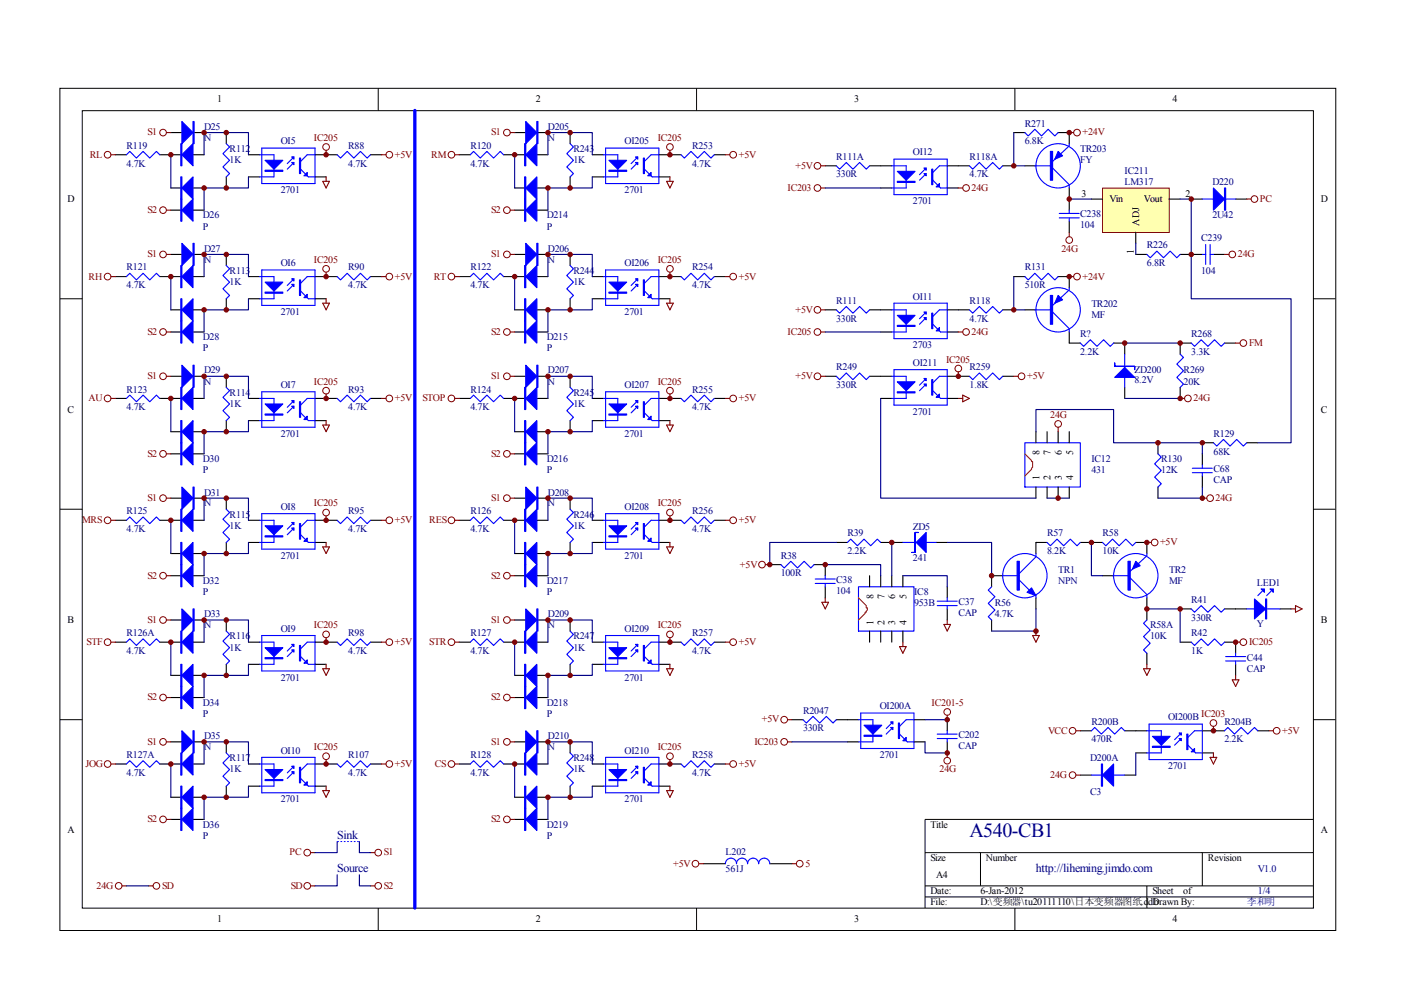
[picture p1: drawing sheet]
<svg xmlns="http://www.w3.org/2000/svg" width="297mm" height="210mm" viewBox="0 0 297 210" stroke-linecap="round" stroke-linejoin="round" font-family="sans-serif">
<defs><g id="words">
<text font-size="4.2" fill="#000080" x="205.6" y="177.4">A540-CB1</text>
<g font-size="2.5" fill="#000080">
<text x="71.5" y="177.8">Sink</text>
<text x="71.5" y="184.8">Source</text>
<text x="219.6" y="184.8">http://liheming.jimdo.com</text>
</g>
<g font-size="2.1">
<text x="46.1" y="21.7">1</text>
<text x="113.6" y="21.7">2</text>
<text x="181.1" y="21.7">3</text>
<text x="248.6" y="21.7">4</text>
<text x="229.3" y="41.7">3</text>
<text x="251.4" y="41.7">2</text>
<text x="14.3" y="42.8">D</text>
<text x="235.2" y="42.8">Vin</text>
<text x="241.6" y="47.9" transform="rotate(-90 241.6 47.9)">ADJ</text>
<text x="242.5" y="42.8">Vout</text>
<text x="280.1" y="42.8">D</text>
<text x="240.4" y="53.9" transform="rotate(-90 240.4 53.9)">1</text>
<text x="14.3" y="87.5">C</text>
<text x="280.1" y="87.5">C</text>
<text x="220.4" y="101.9" transform="rotate(-90 220.4 101.9)">1</text>
<text x="220.4" y="96.4" transform="rotate(-90 220.4 96.4)">8</text>
<text x="222.8" y="101.9" transform="rotate(-90 222.8 101.9)">2</text>
<text x="222.8" y="96.4" transform="rotate(-90 222.8 96.4)">7</text>
<text x="225.1" y="101.9" transform="rotate(-90 225.1 101.9)">3</text>
<text x="225.1" y="96.4" transform="rotate(-90 225.1 96.4)">6</text>
<text x="227.5" y="101.9" transform="rotate(-90 227.5 101.9)">4</text>
<text x="227.5" y="96.4" transform="rotate(-90 227.5 96.4)">5</text>
<text x="185.2" y="127" transform="rotate(-90 185.2 127)">8</text>
<text x="187.5" y="127" transform="rotate(-90 187.5 127)">7</text>
<text x="189.8" y="127" transform="rotate(-90 189.8 127)">6</text>
<text x="192.2" y="127" transform="rotate(-90 192.2 127)">5</text>
<text x="14.3" y="132.1">B</text>
<text x="185.2" y="132.4" transform="rotate(-90 185.2 132.4)">1</text>
<text x="187.5" y="132.4" transform="rotate(-90 187.5 132.4)">2</text>
<text x="189.8" y="132.4" transform="rotate(-90 189.8 132.4)">3</text>
<text x="192.2" y="132.4" transform="rotate(-90 192.2 132.4)">4</text>
<text x="280.1" y="132.1">B</text>
<text x="14.3" y="176.7">A</text>
<text x="197.3" y="175.5">Title</text>
<text x="280.1" y="176.7">A</text>
<text x="197.3" y="182.6">Size</text>
<text x="209" y="182.6">Number</text>
<text x="256.1" y="182.6">Revision</text>
<text x="197.3" y="189.6">Date:</text>
<text x="197.3" y="192">File:</text>
<text x="198.5" y="186.1">A4</text>
<text x="207.9" y="189.6">6-Jan-2012</text>
<text x="207.9" y="192">D:\变频器\tu20111110\日本变频器图纸.ddb</text>
<text x="244.3" y="189.6">Sheet</text>
<text x="244.3" y="192">Drawn By:</text>
<text x="250.9" y="189.6">of</text>
<text x="46.1" y="195.5">1</text>
<text x="113.6" y="195.5">2</text>
<text x="181.1" y="195.5">3</text>
<text x="248.6" y="195.5">4</text>
</g>
<g font-size="2.1" fill="#800000">
<text x="31.2" y="28.7">S1</text>
<text x="66.5" y="29.9">IC205</text>
<text x="104.1" y="28.7">S1</text>
<text x="139.4" y="29.9">IC205</text>
<text x="229.5" y="28.7">+24V</text>
<text x="19" y="33.5">RL</text>
<text x="83.7" y="33.5">+5V</text>
<text x="91.4" y="33.5">RM</text>
<text x="156.6" y="33.5">+5V</text>
<text x="168.7" y="35.7">+5V</text>
<text x="167" y="40.5">IC203</text>
<text x="206" y="40.5">24G</text>
<text x="31.2" y="45.1">S2</text>
<text x="104.1" y="45.1">S2</text>
<text x="267.1" y="42.8">PC</text>
<text x="225" y="53.4">24G</text>
<text x="18.8" y="59.3">RH</text>
<text x="31.2" y="54.5">S1</text>
<text x="66.5" y="55.7">IC205</text>
<text x="83.7" y="59.3">+5V</text>
<text x="91.9" y="59.3">RT</text>
<text x="104.1" y="54.5">S1</text>
<text x="139.4" y="55.7">IC205</text>
<text x="156.6" y="59.3">+5V</text>
<text x="229.5" y="59.3">+24V</text>
<text x="262.5" y="54.5">24G</text>
<text x="31.2" y="71">S2</text>
<text x="104.1" y="71">S2</text>
<text x="167" y="71">IC205</text>
<text x="168.7" y="66.3">+5V</text>
<text x="206" y="71">24G</text>
<text x="200.6" y="76.9">IC205</text>
<text x="264.8" y="73.3">FM</text>
<text x="31.2" y="80.4">S1</text>
<text x="66.5" y="81.5">IC205</text>
<text x="104.1" y="80.4">S1</text>
<text x="139.4" y="81.5">IC205</text>
<text x="168.7" y="80.4">+5V</text>
<text x="217.8" y="80.4">+5V</text>
<text x="18.8" y="85.1">AU</text>
<text x="83.7" y="85.1">+5V</text>
<text x="89.6" y="85.1">STOP</text>
<text x="156.6" y="85.1">+5V</text>
<text x="222.7" y="88.6">24G</text>
<text x="253.1" y="85.1">24G</text>
<text x="31.2" y="96.9">S2</text>
<text x="104.1" y="96.9">S2</text>
<text x="31.2" y="106.2">S1</text>
<text x="66.5" y="107.4">IC205</text>
<text x="104.1" y="106.2">S1</text>
<text x="139.4" y="107.4">IC205</text>
<text x="257.7" y="106.2">24G</text>
<text x="17.4" y="110.9">MRS</text>
<text x="83.7" y="110.9">+5V</text>
<text x="91" y="110.9">RES</text>
<text x="156.6" y="110.9">+5V</text>
<text x="246" y="115.6">+5V</text>
<text x="31.2" y="122.7">S2</text>
<text x="104.1" y="122.7">S2</text>
<text x="156.9" y="120.3">+5V</text>
<text x="18.4" y="136.8">STF</text>
<text x="31.2" y="132.1">S1</text>
<text x="66.5" y="133.2">IC205</text>
<text x="83.7" y="136.8">+5V</text>
<text x="91" y="136.8">STR</text>
<text x="104.1" y="132.1">S1</text>
<text x="139.4" y="133.2">IC205</text>
<text x="156.6" y="136.8">+5V</text>
<text x="264.8" y="136.8">IC205</text>
<text x="31.2" y="148.5">S2</text>
<text x="104.1" y="148.5">S2</text>
<text x="197.5" y="149.7">IC201-5</text>
<text x="161.5" y="153.2">+5V</text>
<text x="222.2" y="155.5">VCC</text>
<text x="254.7" y="152">IC203</text>
<text x="271.9" y="155.5">+5V</text>
<text x="31.2" y="157.9">S1</text>
<text x="66.5" y="159.1">IC205</text>
<text x="104.1" y="157.9">S1</text>
<text x="139.4" y="159.1">IC205</text>
<text x="159.9" y="157.9">IC203</text>
<text x="18.1" y="162.6">JOG</text>
<text x="83.7" y="162.6">+5V</text>
<text x="92.2" y="162.6">CS</text>
<text x="156.6" y="162.6">+5V</text>
<text x="199.2" y="163.8">24G</text>
<text x="222.7" y="164.9">24G</text>
<text x="31.2" y="174.3">S2</text>
<text x="104.1" y="174.3">S2</text>
<text x="61.4" y="181.4">PC</text>
<text x="81.4" y="181.4">S1</text>
<text x="142.7" y="183.7">+5V</text>
<text x="170.8" y="183.7">5</text>
<text x="20.5" y="188.4">24G</text>
<text x="34.4" y="188.4">SD</text>
<text x="61.6" y="188.4">SD</text>
<text x="81.4" y="188.4">S2</text>
</g>
<g font-size="2.1" fill="#000080">
<text x="43.3" y="27.5">D25</text>
<text x="43.3" y="29.9">N</text>
<text x="116.2" y="27.5">D205</text>
<text x="116.2" y="29.9">N</text>
<text x="217.3" y="26.9">R271</text>
<text x="26.8" y="31.5">R119</text>
<text x="26.8" y="35.3">4.7K</text>
<text x="48.7" y="32.3">R112</text>
<text x="48.7" y="34.6">1K</text>
<text x="59.5" y="30.6">OI5</text>
<text x="73.8" y="31.5">R88</text>
<text x="73.8" y="35.3">4.7K</text>
<text x="99.7" y="31.5">R120</text>
<text x="99.7" y="35.3">4.7K</text>
<text x="121.6" y="32.3">R243</text>
<text x="121.6" y="34.6">1K</text>
<text x="132.4" y="30.6">OI205</text>
<text x="146.7" y="31.5">R253</text>
<text x="146.7" y="35.3">4.7K</text>
<text x="177.3" y="33.9">R111A</text>
<text x="193.5" y="32.9">OI12</text>
<text x="205.6" y="33.9">R118A</text>
<text x="217.3" y="30.6">6.8K</text>
<text x="229" y="32.3">TR203</text>
<text x="229" y="34.6">FY</text>
<text x="59.5" y="40.9">2701</text>
<text x="132.4" y="40.9">2701</text>
<text x="177.3" y="37.6">330R</text>
<text x="205.6" y="37.6">4.7K</text>
<text x="238.4" y="36.9">IC211</text>
<text x="238.4" y="39.3">LM317</text>
<text x="257" y="39.3">D220</text>
<text x="43" y="46.3">D26</text>
<text x="115.9" y="46.3">D214</text>
<text x="193.5" y="43.3">2701</text>
<text x="229" y="46.1">C238</text>
<text x="257" y="46.3">2U42</text>
<text x="43" y="48.7">P</text>
<text x="43.3" y="53.4">D27</text>
<text x="115.9" y="48.7">P</text>
<text x="116.2" y="53.4">D206</text>
<text x="229" y="48.4">104</text>
<text x="243.2" y="52.7">R226</text>
<text x="254.7" y="51.1">C239</text>
<text x="26.8" y="57.3">R121</text>
<text x="43.3" y="55.7">N</text>
<text x="48.7" y="58.1">R113</text>
<text x="59.5" y="56.4">OI6</text>
<text x="73.8" y="57.3">R90</text>
<text x="99.7" y="57.3">R122</text>
<text x="116.2" y="55.7">N</text>
<text x="121.6" y="58.1">R244</text>
<text x="132.4" y="56.4">OI206</text>
<text x="146.7" y="57.3">R254</text>
<text x="217.3" y="57.3">R131</text>
<text x="243.2" y="56.4">6.8R</text>
<text x="254.7" y="58.1">104</text>
<text x="26.8" y="61.1">4.7K</text>
<text x="48.7" y="60.5">1K</text>
<text x="73.8" y="61.1">4.7K</text>
<text x="99.7" y="61.1">4.7K</text>
<text x="121.6" y="60.5">1K</text>
<text x="146.7" y="61.1">4.7K</text>
<text x="177.3" y="64.4">R111</text>
<text x="193.5" y="63.5">OI11</text>
<text x="205.6" y="64.4">R118</text>
<text x="217.3" y="61.1">510R</text>
<text x="231.4" y="65.1">TR202</text>
<text x="59.5" y="66.7">2701</text>
<text x="132.4" y="66.7">2701</text>
<text x="177.3" y="68.2">330R</text>
<text x="205.6" y="68.2">4.7K</text>
<text x="229" y="71.5">R?</text>
<text x="231.4" y="67.5">MF</text>
<text x="252.6" y="71.5">R268</text>
<text x="43" y="72.2">D28</text>
<text x="43" y="74.5">P</text>
<text x="115.9" y="72.2">D215</text>
<text x="115.9" y="74.5">P</text>
<text x="193.5" y="73.8">2703</text>
<text x="193.5" y="77.6">OI211</text>
<text x="229" y="75.2">2.2K</text>
<text x="252.6" y="75.2">3.3K</text>
<text x="26.8" y="83.2">R123</text>
<text x="43.3" y="79.2">D29</text>
<text x="43.3" y="81.5">N</text>
<text x="48.7" y="83.9">R114</text>
<text x="59.5" y="82.3">OI7</text>
<text x="73.8" y="83.2">R93</text>
<text x="99.7" y="83.2">R124</text>
<text x="116.2" y="79.2">D207</text>
<text x="116.2" y="81.5">N</text>
<text x="121.6" y="83.9">R245</text>
<text x="132.4" y="82.3">OI207</text>
<text x="146.7" y="83.2">R255</text>
<text x="177.3" y="78.5">R249</text>
<text x="177.3" y="82.3">330R</text>
<text x="205.6" y="78.5">R259</text>
<text x="205.6" y="82.3">1.8K</text>
<text x="240.5" y="79">ZD200</text>
<text x="240.5" y="81.3">8.2V</text>
<text x="251" y="79.2">R269</text>
<text x="251" y="81.5">20K</text>
<text x="26.8" y="87">4.7K</text>
<text x="48.7" y="86.3">1K</text>
<text x="73.8" y="87">4.7K</text>
<text x="99.7" y="87">4.7K</text>
<text x="121.6" y="86.3">1K</text>
<text x="146.7" y="87">4.7K</text>
<text x="193.5" y="87.9">2701</text>
<text x="59.5" y="92.6">2701</text>
<text x="132.4" y="92.6">2701</text>
<text x="257.3" y="92.6">R129</text>
<text x="43" y="98">D30</text>
<text x="43" y="100.3">P</text>
<text x="115.9" y="98">D216</text>
<text x="115.9" y="100.3">P</text>
<text x="231.4" y="98">IC12</text>
<text x="231.4" y="100.3">431</text>
<text x="246.2" y="98">R130</text>
<text x="246.2" y="100.3">12K</text>
<text x="257.3" y="96.4">68K</text>
<text x="257.3" y="100.1">C68</text>
<text x="43.3" y="105.1">D31</text>
<text x="43.3" y="107.4">N</text>
<text x="116.2" y="105.1">D208</text>
<text x="116.2" y="107.4">N</text>
<text x="257.3" y="102.5">CAP</text>
<text x="26.8" y="109.1">R125</text>
<text x="26.8" y="112.8">4.7K</text>
<text x="48.7" y="109.7">R115</text>
<text x="48.7" y="112.1">1K</text>
<text x="59.5" y="108.1">OI8</text>
<text x="73.8" y="109.1">R95</text>
<text x="73.8" y="112.8">4.7K</text>
<text x="99.7" y="109.1">R126</text>
<text x="99.7" y="112.8">4.7K</text>
<text x="121.6" y="109.7">R246</text>
<text x="121.6" y="112.1">1K</text>
<text x="132.4" y="108.1">OI208</text>
<text x="146.7" y="109.1">R256</text>
<text x="146.7" y="112.8">4.7K</text>
<text x="179.7" y="113.7">R39</text>
<text x="193.5" y="112.4">ZD5</text>
<text x="222" y="113.7">R57</text>
<text x="233.8" y="113.7">R58</text>
<text x="59.5" y="118.5">2701</text>
<text x="132.4" y="118.5">2701</text>
<text x="165.5" y="118.5">R38</text>
<text x="179.7" y="117.5">2.2K</text>
<text x="193.5" y="118.9">241</text>
<text x="222" y="117.5">8.2K</text>
<text x="233.8" y="117.5">10K</text>
<text x="43" y="123.9">D32</text>
<text x="115.9" y="123.9">D217</text>
<text x="165.5" y="122.2">100R</text>
<text x="177.3" y="123.6">C38</text>
<text x="177.3" y="125.9">104</text>
<text x="224.4" y="121.5">TR1</text>
<text x="224.4" y="123.9">NPN</text>
<text x="247.9" y="121.5">TR2</text>
<text x="247.9" y="123.9">MF</text>
<text x="266.4" y="124.3">LED1</text>
<text x="43" y="126.2">P</text>
<text x="43.3" y="130.9">D33</text>
<text x="115.9" y="126.2">P</text>
<text x="116.2" y="130.9">D209</text>
<text x="193.8" y="126.2">IC8</text>
<text x="193.8" y="128.5">953B</text>
<text x="203.2" y="128.3">C37</text>
<text x="203.2" y="130.7">CAP</text>
<text x="210.9" y="128.5">R56</text>
<text x="210.9" y="130.9">4.7K</text>
<text x="252.6" y="127.9">R41</text>
<text x="252.6" y="131.6">330R</text>
<text x="26.8" y="134.9">R126A</text>
<text x="43.3" y="133.2">N</text>
<text x="48.7" y="135.6">R116</text>
<text x="48.7" y="137.9">1K</text>
<text x="59.5" y="134">OI9</text>
<text x="73.8" y="134.9">R98</text>
<text x="99.7" y="134.9">R127</text>
<text x="116.2" y="133.2">N</text>
<text x="121.6" y="135.6">R247</text>
<text x="121.6" y="137.9">1K</text>
<text x="132.4" y="134">OI209</text>
<text x="146.7" y="134.9">R257</text>
<text x="243.8" y="133.2">R58A</text>
<text x="243.8" y="135.6">10K</text>
<text x="252.6" y="134.9">R42</text>
<text x="266.4" y="133">Y</text>
<text x="26.8" y="138.6">4.7K</text>
<text x="73.8" y="138.6">4.7K</text>
<text x="99.7" y="138.6">4.7K</text>
<text x="146.7" y="138.6">4.7K</text>
<text x="252.6" y="138.6">1K</text>
<text x="264.3" y="140.1">C44</text>
<text x="264.3" y="142.4">CAP</text>
<text x="43" y="149.7">D34</text>
<text x="59.5" y="144.3">2701</text>
<text x="115.9" y="149.7">D218</text>
<text x="132.4" y="144.3">2701</text>
<text x="43" y="152">P</text>
<text x="115.9" y="152">P</text>
<text x="170.3" y="151.3">R2047</text>
<text x="170.3" y="155">330R</text>
<text x="186.5" y="150.4">OI200A</text>
<text x="231.4" y="153.7">R200B</text>
<text x="247.6" y="152.8">OI200B</text>
<text x="259.6" y="153.7">R204B</text>
<text x="26.8" y="160.7">R127A</text>
<text x="43.3" y="156.7">D35</text>
<text x="43.3" y="159.1">N</text>
<text x="48.7" y="161.4">R117</text>
<text x="59.5" y="159.8">OI10</text>
<text x="73.8" y="160.7">R107</text>
<text x="99.7" y="160.7">R128</text>
<text x="116.2" y="156.7">D210</text>
<text x="116.2" y="159.1">N</text>
<text x="121.6" y="161.4">R248</text>
<text x="132.4" y="159.8">OI210</text>
<text x="146.7" y="160.7">R258</text>
<text x="186.5" y="160.7">2701</text>
<text x="203.2" y="156.5">C202</text>
<text x="203.2" y="158.8">CAP</text>
<text x="231.1" y="161.4">D200A</text>
<text x="231.4" y="157.4">470R</text>
<text x="259.6" y="157.4">2.2K</text>
<text x="26.8" y="164.4">4.7K</text>
<text x="48.7" y="163.8">1K</text>
<text x="73.8" y="164.4">4.7K</text>
<text x="99.7" y="164.4">4.7K</text>
<text x="121.6" y="163.8">1K</text>
<text x="146.7" y="164.4">4.7K</text>
<text x="247.6" y="163.1">2701</text>
<text x="59.5" y="170.1">2701</text>
<text x="132.4" y="170.1">2701</text>
<text x="231.1" y="168.5">C3</text>
<text x="43" y="175.5">D36</text>
<text x="43" y="177.9">P</text>
<text x="115.9" y="175.5">D219</text>
<text x="115.9" y="177.9">P</text>
<text x="153.8" y="181.4">L202</text>
<text x="153.8" y="184.9">561J</text>
<text x="266.7" y="184.9">V1.0</text>
<text x="264.3" y="192">李和明</text>
<text x="266.7" y="189.6">1/4</text>
</g>
</g></defs>
<g fill="none" stroke="#000" stroke-width=".21">
<path d="M12.7 18.7h270.5v178.6h-270.5zM80.2 18.7v4.7M147.7 18.7v4.7M215.2 18.7v4.7M17.4 23.5h261.1v169h-261.1zM12.7 63.3h4.7M278.4 63.3h4.7M12.7 108h4.7M278.4 108h4.7M12.7 152.6h4.7M278.4 152.6h4.7M278.4 173.7h-82.3v18.8"/>
<path d="M80.2 192.5v4.7M147.7 192.5v4.7M196.1 180.8h82.3M196.1 187.8h82.3M196.1 190.2h82.3M207.9 180.8v7M215.2 192.5v4.7M243.2 187.8v4.7M254.9 180.8v7"/>
</g>
<g fill="none" stroke="#000" stroke-width=".23">
<path d="M24.5 32.8h2.3M33.9 32.8h4.7M36.2 28.1h2.4M36.2 39.9h2.4M40.9 32.8h2.4M40.9 28.1h2.4M40.9 39.9h2.4M48 28.1v2.4M48 37.5v2.4M52.7 32.8h2.3M52.7 37.5h2.3M66.8 32.8h4.7"/>
<path d="M66.8 37.5h2.3M78.5 32.8h2.4M97.4 32.8h2.3M106.8 32.8h4.7M109.1 28.1h2.4M109.1 39.9h2.4M113.8 32.8h2.4M113.8 28.1h2.4M113.8 39.9h2.4M120.9 28.1v2.4M120.9 37.5v2.4M125.6 32.8h2.3"/>
<path d="M125.6 37.5h2.3M139.7 32.8h4.7M139.7 37.5h2.3M151.4 32.8h2.4M186.7 39.9h2.4M186.7 35.2h2.4M200.8 39.9h2.4M200.8 35.2h2.4M217.3 35.2h2.3M226.7 28.1v2.4M226.7 39.9v2.3M24.5 58.6h2.3"/>
<path d="M33.9 58.6h4.7M36.2 44.6h2.4M36.2 53.9h2.4M40.9 44.6h2.4M40.9 58.6h2.4M40.9 53.9h2.4M48 53.9v2.4M52.7 58.6h2.3M66.8 58.6h4.7M78.5 58.6h2.4M97.4 58.6h2.3M106.8 58.6h4.7"/>
<path d="M109.1 44.6h2.4M109.1 53.9h2.4M113.8 44.6h2.4M113.8 58.6h2.4M113.8 53.9h2.4M120.9 53.9v2.4M125.6 58.6h2.3M139.7 58.6h4.7M151.4 58.6h2.4M36.2 70.4h2.4M36.2 65.7h2.4M36.2 79.8h2.4"/>
<path d="M40.9 70.4h2.4M40.9 65.7h2.4M40.9 79.8h2.4M48 63.3v2.4M48 79.8v2.3M52.7 63.3h2.3M66.8 63.3h2.3M109.1 70.4h2.4M109.1 65.7h2.4M109.1 79.8h2.4M113.8 70.4h2.4M113.8 65.7h2.4"/>
<path d="M113.8 79.8h2.4M120.9 63.3v2.4M120.9 79.8v2.3M125.6 63.3h2.3M139.7 63.3h2.3M186.7 70.4h2.4M186.7 65.7h2.4M186.7 79.8h2.4M200.8 70.4h2.4M200.8 65.7h2.4M200.8 79.8h2.4M24.5 84.5h2.3"/>
<path d="M33.9 84.5h4.7M36.2 96.2h2.4M36.2 91.5h2.4M40.9 84.5h2.4M40.9 96.2h2.4M40.9 91.5h2.4M48 89.2v2.3M52.7 84.5h2.3M52.7 89.2h2.3M66.8 84.5h4.7M66.8 89.2h2.3M78.5 84.5h2.4"/>
<path d="M97.4 84.5h2.3M106.8 84.5h4.7M109.1 96.2h2.4M109.1 91.5h2.4M113.8 84.5h2.4M113.8 96.2h2.4M113.8 91.5h2.4M120.9 89.2v2.3M125.6 84.5h2.3M125.6 89.2h2.3M139.7 84.5h4.7M139.7 89.2h2.3"/>
<path d="M151.4 84.5h2.4M186.7 84.5h2.4M200.8 84.5h2.4M24.5 110.3h2.3M33.9 110.3h4.7M36.2 105.6h2.4M36.2 117.4h2.4M40.9 110.3h2.4M40.9 105.6h2.4M40.9 117.4h2.4M48 105.6v2.4M48 115v2.4"/>
<path d="M52.7 110.3h2.3M52.7 115h2.3M66.8 110.3h4.7M66.8 115h2.3M78.5 110.3h2.4M97.4 110.3h2.3M106.8 110.3h4.7M109.1 105.6h2.4M109.1 117.4h2.4M113.8 110.3h2.4M113.8 105.6h2.4M113.8 117.4h2.4"/>
<path d="M120.9 105.6v2.4M120.9 115v2.4M125.6 110.3h2.3M125.6 115h2.3M139.7 110.3h4.7M139.7 115h2.3M151.4 110.3h2.4M24.5 136.2h2.3M33.9 136.2h4.7M36.2 122.1h2.4M36.2 131.5h2.4M40.9 122.1h2.4"/>
<path d="M40.9 136.2h2.4M40.9 131.5h2.4M48 131.5v2.3M52.7 136.2h2.3M66.8 136.2h4.7M78.5 136.2h2.4M97.4 136.2h2.3M106.8 136.2h4.7M109.1 122.1h2.4M109.1 131.5h2.4M113.8 122.1h2.4M113.8 136.2h2.4"/>
<path d="M113.8 131.5h2.4M120.9 131.5v2.3M125.6 136.2h2.3M139.7 136.2h4.7M151.4 136.2h2.4M36.2 147.9h2.4M36.2 143.2h2.4M36.2 157.3h2.4M40.9 147.9h2.4M40.9 143.2h2.4M40.9 157.3h2.4M48 140.9v2.3"/>
<path d="M48 157.3v2.3M52.7 140.9h2.3M66.8 140.9h2.3M109.1 147.9h2.4M109.1 143.2h2.4M109.1 157.3h2.4M113.8 147.9h2.4M113.8 143.2h2.4M113.8 157.3h2.4M120.9 140.9v2.3M120.9 157.3v2.3M125.6 140.9h2.3"/>
<path d="M139.7 140.9h2.3M24.5 162h2.3M33.9 162h4.7M36.2 173.7h2.4M36.2 169h2.4M40.9 162h2.4M40.9 173.7h2.4M40.9 169h2.4M48 166.7v2.3M52.7 162h2.3M52.7 166.7h2.3M66.8 162h4.7"/>
<path d="M66.8 166.7h2.3M78.5 162h2.4M97.4 162h2.3M106.8 162h4.7M109.1 173.7h2.4M109.1 169h2.4M113.8 162h2.4M113.8 173.7h2.4M113.8 169h2.4M120.9 166.7v2.3M125.6 162h2.3M125.6 166.7h2.3"/>
<path d="M139.7 162h4.7M139.7 166.7h2.3M151.4 162h2.4"/>
</g>
<g fill="none" stroke="#00f" stroke-width=".23">
<path d="M26.8 32.8l.7-.7 1.4 1.4 1.4-1.4 1.4 1.4 1.5-1.4 .7 .7M48 30.5l.7 .7-1.4 1.4 1.4 1.4-1.4 1.4 1.4 1.4-.7 .7M55 32.8h3.1v4.7h-3.1M55.5 31.4h11.3v7.5h-11.3zM62.3 34.5l-1.4 1.4M62.3 33.3l-1.4 1.4M63.7 35.9l1.7 1.6h1.4M66.8 32.8h-1.7l-1.4 1.4M71.5 32.8l.7 .7 1.4-1.4 1.4 1.4 1.4-1.4 1.4 1.4 .7-.7M99.7 32.8l.7-.7 1.4 1.4 1.4-1.4 1.4 1.4 1.5-1.4 .7 .7M120.9 30.5l.7 .7-1.4 1.4 1.4 1.4-1.4 1.4 1.4 1.4-.7 .7M127.9 32.8h3.1v4.7h-3.1"/>
<path d="M128.4 31.4h11.3v7.5h-11.3zM135.2 34.5l-1.4 1.4M135.2 33.3l-1.4 1.4M136.6 35.9l1.7 1.6h1.4M139.7 32.8h-1.7l-1.4 1.4M144.4 32.8l.7 .7 1.4-1.4 1.4 1.4 1.4-1.4 1.4 1.4 .7-.7M189.1 35.2h3v4.7h-3M189.5 33.7h11.3v7.6h-11.3zM196.4 36.8l-1.4 1.4M196.4 35.6l-1.4 1.4M197.8 38.2l1.6 1.7h1.4M200.8 35.2h-1.6l-1.4 1.4"/>
<path d="M219.4 35.2h3.3M223.2 35.6l3.5 3.6v.7M226.7 30.5v.4l-3.5 3.3M26.8 58.6l.7-.7 1.4 1.4 1.4-1.4 1.4 1.4 1.5-1.4 .7 .7M48 56.3l.7 .7-1.4 1.4 1.4 1.4-1.4 1.4 1.4 1.4-.7 .7M55 58.6h3.1v4.7h-3.1M55.5 57.2h11.3v7.6h-11.3zM62.3 59.1l-1.4 1.4M66.8 58.6h-1.7l-1.4 1.5M71.5 58.6l.7 .7 1.4-1.4 1.4 1.4 1.4-1.4 1.4 1.4 .7-.7M99.7 58.6l.7-.7 1.4 1.4 1.4-1.4 1.4 1.4 1.5-1.4 .7 .7M120.9 56.3l.7 .7-1.4 1.4 1.4 1.4-1.4 1.4 1.4 1.4-.7 .7"/>
<path d="M127.9 58.6h3.1v4.7h-3.1M128.4 57.2h11.3v7.6h-11.3zM135.2 59.1l-1.4 1.4M139.7 58.6h-1.7l-1.4 1.5M144.4 58.6l.7 .7 1.4-1.4 1.4 1.4 1.4-1.4 1.4 1.4 .7-.7M62.3 60.3l-1.4 1.4M63.7 61.7l1.7 1.6h1.4M135.2 60.3l-1.4 1.4M136.6 61.7l1.7 1.6h1.4M189.1 79.8h3v4.7h-3M189.1 65.7h3v4.7h-3M189.5 64.3h11.3v7.5h-11.3z"/>
<path d="M189.5 78.4h11.3v7.5h-11.3zM196.4 67.3l-1.4 1.4M196.4 66.2l-1.4 1.4M197.8 68.7l1.6 1.7h1.4M200.8 65.7h-1.6l-1.4 1.4M200.8 79.8h-1.6l-1.4 1.4M26.8 84.5l.7-.7 1.4 1.4 1.4-1.4 1.4 1.4 1.5-1.4 .7 .7M48 82.1l.7 .7-1.4 1.4 1.4 1.5-1.4 1.4 1.4 1.4-.7 .7M55 84.5h3.1v4.7h-3.1M55.5 83.1h11.3v7.5h-11.3zM62.3 86.1l-1.4 1.4M62.3 85l-1.4 1.4"/>
<path d="M63.7 87.5l1.7 1.7h1.4M66.8 84.5h-1.7l-1.4 1.4M71.5 84.5l.7 .7 1.4-1.4 1.4 1.4 1.4-1.4 1.4 1.4 .7-.7M99.7 84.5l.7-.7 1.4 1.4 1.4-1.4 1.4 1.4 1.5-1.4 .7 .7M120.9 82.1l.7 .7-1.4 1.4 1.4 1.5-1.4 1.4 1.4 1.4-.7 .7M127.9 84.5h3.1v4.7h-3.1M128.4 83.1h11.3v7.5h-11.3zM135.2 86.1l-1.4 1.4M135.2 85l-1.4 1.4M136.6 87.5l1.7 1.7h1.4M139.7 84.5h-1.7l-1.4 1.4M144.4 84.5l.7 .7 1.4-1.4 1.4 1.4 1.4-1.4 1.4 1.4 .7-.7"/>
<path d="M196.4 81.4l-1.4 1.4M196.4 80.3l-1.4 1.4M197.8 82.8l1.6 1.7h1.4M26.8 110.3l.7-.7 1.4 1.4 1.4-1.4 1.4 1.4 1.5-1.4 .7 .7M48 108l.7 .7-1.4 1.4 1.4 1.4-1.4 1.4 1.4 1.4-.7 .7M55 110.3h3.1v4.7h-3.1M55.5 108.9h11.3v7.5h-11.3zM62.3 112l-1.4 1.4M62.3 110.8l-1.4 1.4M63.7 113.4l1.7 1.6h1.4M66.8 110.3h-1.7l-1.4 1.4M71.5 110.3l.7 .7 1.4-1.4 1.4 1.4 1.4-1.4 1.4 1.4 .7-.7"/>
<path d="M99.7 110.3l.7-.7 1.4 1.4 1.4-1.4 1.4 1.4 1.5-1.4 .7 .7M120.9 108l.7 .7-1.4 1.4 1.4 1.4-1.4 1.4 1.4 1.4-.7 .7M127.9 110.3h3.1v4.7h-3.1M128.4 108.9h11.3v7.5h-11.3zM135.2 112l-1.4 1.4M135.2 110.8l-1.4 1.4M136.6 113.4l1.7 1.6h1.4M139.7 110.3h-1.7l-1.4 1.4M144.4 110.3l.7 .7 1.4-1.4 1.4 1.4 1.4-1.4 1.4 1.4 .7-.7M26.8 136.2l.7-.8 1.4 1.5 1.4-1.5 1.4 1.5 1.5-1.5 .7 .8M48 133.8l.7 .7-1.4 1.4 1.4 1.4-1.4 1.4 1.4 1.4-.7 .8M55 136.2h3.1v4.7h-3.1"/>
<path d="M55.5 134.7h11.3v7.6h-11.3zM62.3 137.8l-1.4 1.4M62.3 136.6l-1.4 1.4M63.7 139.2l1.7 1.7h1.4M66.8 136.2h-1.7l-1.4 1.4M71.5 136.2l.7 .7 1.4-1.5 1.4 1.5 1.4-1.5 1.4 1.5 .7-.7M99.7 136.2l.7-.8 1.4 1.5 1.4-1.5 1.4 1.5 1.5-1.5 .7 .8M120.9 133.8l.7 .7-1.4 1.4 1.4 1.4-1.4 1.4 1.4 1.4-.7 .8M127.9 136.2h3.1v4.7h-3.1M128.4 134.7h11.3v7.6h-11.3zM135.2 137.8l-1.4 1.4M135.2 136.6l-1.4 1.4"/>
<path d="M136.6 139.2l1.7 1.7h1.4M139.7 136.2h-1.7l-1.4 1.4M144.4 136.2l.7 .7 1.4-1.5 1.4 1.5 1.4-1.5 1.4 1.5 .7-.7M48 159.6l.7 .7-1.4 1.5 1.4 1.4-1.4 1.4 1.4 1.4-.7 .7M120.9 159.6l.7 .7-1.4 1.5 1.4 1.4-1.4 1.4 1.4 1.4-.7 .7M26.8 162l.7-.7 1.4 1.4 1.4-1.4 1.4 1.4 1.5-1.4 .7 .7M55 162h3.1v4.7h-3.1M55.5 160.6h11.3v7.5h-11.3zM62.3 163.6l-1.4 1.4M62.3 162.5l-1.4 1.4M63.7 165l1.7 1.7h1.4M66.8 162h-1.7l-1.4 1.4"/>
<path d="M71.5 162l.7 .7 1.4-1.4 1.4 1.4 1.4-1.4 1.4 1.4 .7-.7M99.7 162l.7-.7 1.4 1.4 1.4-1.4 1.4 1.4 1.5-1.4 .7 .7M127.9 162h3.1v4.7h-3.1M128.4 160.6h11.3v7.5h-11.3zM135.2 163.6l-1.4 1.4M135.2 162.5l-1.4 1.4M136.6 165l1.7 1.7h1.4M139.7 162h-1.7l-1.4 1.4M144.4 162l.7 .7 1.4-1.4 1.4 1.4 1.4-1.4 1.4 1.4 .7-.7"/>
<circle cx="224.3" cy="35.2" r="4.7"/>
</g>
<g fill="#00f" stroke="#00f" stroke-width=".23">
<path d="M56.2 34h3.8l-1.9 1.9z"/>
<path d="M61.8 33.3h.5v.4z"/>
<path d="M61.8 34.5h.5v.4z"/>
<path d="M65.1 36.6v.7h-.7z"/>
<path d="M38.6 25.8l2.3 2.3-2.3 2.4z"/>
<path d="M38.6 44.6l2.3-2.4v4.7z"/>
<path d="M38.6 39.9l2.3-2.4v4.7z"/>
<path d="M38.6 32.8l2.3-2.3v4.7z"/>
<path d="M56.2 59.8h3.8l-1.9 1.9z"/>
<path d="M61.8 59.1h.5v.5z"/>
<path d="M61.8 60.3h.5v.5z"/>
<path d="M65.1 62.4v.7h-.7z"/>
<path d="M38.6 51.6l2.3 2.3-2.3 2.4z"/>
<path d="M38.6 70.4l2.3-2.4v4.7z"/>
<path d="M38.6 65.7l2.3-2.4v4.7z"/>
<path d="M38.6 58.6l2.3-2.3v4.7z"/>
<path d="M56.2 85.7h3.8l-1.9 1.8z"/>
<path d="M61.8 85h.5v.4z"/>
<path d="M61.8 86.1h.5v.5z"/>
<path d="M65.1 88.2v.7h-.7z"/>
<path d="M38.6 77.4l2.3 2.4-2.3 2.3z"/>
<path d="M38.6 96.2l2.3-2.3v4.7z"/>
<path d="M38.6 91.5l2.3-2.3v4.7z"/>
<path d="M38.6 84.5l2.3-2.4v4.7z"/>
<path d="M56.2 111.5h3.8l-1.9 1.9z"/>
<path d="M61.8 110.8h.5v.5z"/>
<path d="M61.8 112h.5v.4z"/>
<path d="M65.1 114.1v.7h-.7z"/>
<path d="M38.6 103.3l2.3 2.3-2.3 2.4z"/>
<path d="M38.6 122.1l2.3-2.4v4.7z"/>
<path d="M38.6 117.4l2.3-2.4v4.7z"/>
<path d="M38.6 110.3l2.3-2.3v4.7z"/>
<path d="M56.2 137.3h3.8l-1.9 1.9z"/>
<path d="M61.8 136.6h.5v.5z"/>
<path d="M61.8 137.8h.5v.5z"/>
<path d="M65.1 139.9v.7h-.7z"/>
<path d="M38.6 129.1l2.3 2.4-2.3 2.3z"/>
<path d="M38.6 147.9l2.3-2.4v4.7z"/>
<path d="M38.6 143.2l2.3-2.3v4.6z"/>
<path d="M38.6 136.2l2.3-2.4v4.7z"/>
<path d="M56.2 163.2h3.8l-1.9 1.8z"/>
<path d="M61.8 162.5h.5v.4z"/>
<path d="M61.8 163.6h.5v.5z"/>
<path d="M65.1 165.7v.8h-.7z"/>
<path d="M38.6 154.9l2.3 2.4-2.3 2.3z"/>
<path d="M38.6 173.7l2.3-2.3v4.7z"/>
<path d="M38.6 169l2.3-2.3v4.7z"/>
<path d="M38.6 162l2.3-2.4v4.7z"/>
<path d="M129.1 34h3.8l-1.9 1.9z"/>
<path d="M134.7 33.3h.5v.4z"/>
<path d="M134.7 34.5h.5v.4z"/>
<path d="M137.3 37.3l.7-.7v.7z"/>
<path d="M111.5 25.8l2.3 2.3-2.3 2.4z"/>
<path d="M111.5 44.6l2.3-2.4v4.7z"/>
<path d="M111.5 39.9l2.3-2.4v4.7z"/>
<path d="M113.8 30.5v4.7l-2.3-2.4z"/>
<path d="M129.1 59.8h3.8l-1.9 1.9z"/>
<path d="M134.7 59.1h.5v.5z"/>
<path d="M134.7 60.3h.5v.5z"/>
<path d="M137.3 63.1l.7-.7v.7z"/>
<path d="M111.5 51.6l2.3 2.3-2.3 2.4z"/>
<path d="M113.8 68v4.7l-2.3-2.3z"/>
<path d="M111.5 65.7l2.3-2.4v4.7z"/>
<path d="M111.5 58.6l2.3-2.3v4.7z"/>
<path d="M129.1 85.7h3.8l-1.9 1.8z"/>
<path d="M134.7 85h.5v.4z"/>
<path d="M134.7 86.1h.5v.5z"/>
<path d="M138 88.2v.7h-.7z"/>
<path d="M111.5 77.4l2.3 2.4-2.3 2.3z"/>
<path d="M111.5 96.2l2.3-2.3v4.7z"/>
<path d="M111.5 91.5l2.3-2.3v4.7z"/>
<path d="M111.5 84.5l2.3-2.4v4.7z"/>
<path d="M129.1 111.5h3.8l-1.9 1.9z"/>
<path d="M134.7 110.8h.5v.5z"/>
<path d="M134.7 112h.5v.4z"/>
<path d="M137.3 114.8l.7-.7v.7z"/>
<path d="M111.5 103.3l2.3 2.3-2.3 2.4z"/>
<path d="M111.5 122.1l2.3-2.4v4.7z"/>
<path d="M111.5 117.4l2.3-2.4v4.7z"/>
<path d="M111.5 110.3l2.3-2.3v4.7z"/>
<path d="M129.1 137.3h3.8l-1.9 1.9z"/>
<path d="M134.7 136.6h.5v.5z"/>
<path d="M134.7 137.8h.5v.5z"/>
<path d="M137.3 140.6l.7-.7v.7z"/>
<path d="M111.5 129.1l2.3 2.4-2.3 2.3z"/>
<path d="M111.5 147.9l2.3-2.4v4.7z"/>
<path d="M111.5 143.2l2.3-2.3v4.6z"/>
<path d="M111.5 136.2l2.3-2.4v4.7z"/>
<path d="M129.1 163.2h3.8l-1.9 1.8z"/>
<path d="M134.7 162.5h.5v.4z"/>
<path d="M134.7 163.6h.5v.5z"/>
<path d="M138 165.7v.8h-.7z"/>
<path d="M111.5 154.9l2.3 2.4-2.3 2.3z"/>
<path d="M111.5 173.7l2.3-2.3v4.7z"/>
<path d="M111.5 169l2.3-2.3v4.7z"/>
<path d="M113.8 159.6v4.7l-2.3-2.3z"/>
<path d="M190.2 36.3h3.8l-1.9 1.9z"/>
<path d="M195.9 35.6h.5v.5z"/>
<path d="M195.9 36.8h.5v.5z"/>
<path d="M199.2 38.9v.7h-.7z"/>
<path d="M190.2 66.9h3.8l-1.9 1.8z"/>
<path d="M195.9 66.2h.5v.4z"/>
<path d="M195.9 67.3h.5v.5z"/>
<path d="M199.2 69.5v.7h-.7z"/>
<path d="M190.2 81h3.8l-1.9 1.8z"/>
<path d="M195.9 80.3h.5v.4z"/>
<path d="M195.9 81.4h.5v.5z"/>
<path d="M198.5 84.2l.7-.7v.7z"/>
<path d="M224.3 32.1l1 .9-1.7 .7z"/>
<path d="M56.2 36.1h3.8v.2h-3.8z" fill-rule="evenodd"/>
<path d="M63.5 33.5h.2v3.3h-.2z" fill-rule="evenodd"/>
<path d="M40.9 25.8h.3v4.7h-.3z" fill-rule="evenodd"/>
<path d="M38.3 42.2h.3v4.7h-.3z" fill-rule="evenodd"/>
<path d="M38.3 37.5h.3v4.7h-.3z" fill-rule="evenodd"/>
<path d="M38.3 30.5h.3v4.7h-.3z" fill-rule="evenodd"/>
<path d="M56.2 61.9h3.8v.3h-3.8z" fill-rule="evenodd"/>
<path d="M63.5 59.3h.2v3.3h-.2z" fill-rule="evenodd"/>
<path d="M40.9 51.6h.3v4.7h-.3z" fill-rule="evenodd"/>
<path d="M38.3 68h.3v4.7h-.3z" fill-rule="evenodd"/>
<path d="M38.3 63.3h.3v4.7h-.3z" fill-rule="evenodd"/>
<path d="M38.3 56.3h.3v4.7h-.3z" fill-rule="evenodd"/>
<path d="M56.2 87.8h3.8v.2h-3.8z" fill-rule="evenodd"/>
<path d="M63.5 85.2h.2v3.3h-.2z" fill-rule="evenodd"/>
<path d="M40.9 77.4h.3v4.7h-.3z" fill-rule="evenodd"/>
<path d="M38.3 93.9h.3v4.7h-.3z" fill-rule="evenodd"/>
<path d="M38.3 89.2h.3v4.7h-.3z" fill-rule="evenodd"/>
<path d="M38.3 82.1h.3v4.7h-.3z" fill-rule="evenodd"/>
<path d="M56.2 113.6h3.8v.2h-3.8z" fill-rule="evenodd"/>
<path d="M63.5 111h.2v3.3h-.2z" fill-rule="evenodd"/>
<path d="M40.9 103.3h.3v4.7h-.3z" fill-rule="evenodd"/>
<path d="M38.3 119.7h.3v4.7h-.3z" fill-rule="evenodd"/>
<path d="M38.3 115h.3v4.7h-.3z" fill-rule="evenodd"/>
<path d="M38.3 108h.3v4.7h-.3z" fill-rule="evenodd"/>
<path d="M56.2 139.4h3.8v.3h-3.8z" fill-rule="evenodd"/>
<path d="M63.5 136.9h.2v3.2h-.2z" fill-rule="evenodd"/>
<path d="M40.9 129.1h.3v4.7h-.3z" fill-rule="evenodd"/>
<path d="M38.3 145.5h.3v4.7h-.3z" fill-rule="evenodd"/>
<path d="M38.3 140.9h.3v4.6h-.3z" fill-rule="evenodd"/>
<path d="M38.3 133.8h.3v4.7h-.3z" fill-rule="evenodd"/>
<path d="M56.2 165.3h3.8v.2h-3.8z" fill-rule="evenodd"/>
<path d="M63.5 162.7h.2v3.3h-.2z" fill-rule="evenodd"/>
<path d="M40.9 154.9h.3v4.7h-.3z" fill-rule="evenodd"/>
<path d="M38.3 171.4h.3v4.7h-.3z" fill-rule="evenodd"/>
<path d="M38.3 166.7h.3v4.7h-.3z" fill-rule="evenodd"/>
<path d="M38.3 159.6h.3v4.7h-.3z" fill-rule="evenodd"/>
<path d="M129.1 36.1h3.8v.2h-3.8z" fill-rule="evenodd"/>
<path d="M136.4 33.5h.2v3.3h-.2z" fill-rule="evenodd"/>
<path d="M113.8 25.8h.3v4.7h-.3z" fill-rule="evenodd"/>
<path d="M111.2 42.2h.3v4.7h-.3z" fill-rule="evenodd"/>
<path d="M111.2 37.5h.3v4.7h-.3z" fill-rule="evenodd"/>
<path d="M111.2 30.5h.3v4.7h-.3z" fill-rule="evenodd"/>
<path d="M129.1 61.9h3.8v.3h-3.8z" fill-rule="evenodd"/>
<path d="M136.4 59.3h.2v3.3h-.2z" fill-rule="evenodd"/>
<path d="M113.8 51.6h.3v4.7h-.3z" fill-rule="evenodd"/>
<path d="M111.2 68h.3v4.7h-.3z" fill-rule="evenodd"/>
<path d="M111.2 63.3h.3v4.7h-.3z" fill-rule="evenodd"/>
<path d="M111.2 56.3h.3v4.7h-.3z" fill-rule="evenodd"/>
<path d="M129.1 87.8h3.8v.2h-3.8z" fill-rule="evenodd"/>
<path d="M136.4 85.2h.2v3.3h-.2z" fill-rule="evenodd"/>
<path d="M113.8 77.4h.3v4.7h-.3z" fill-rule="evenodd"/>
<path d="M111.2 93.9h.3v4.7h-.3z" fill-rule="evenodd"/>
<path d="M111.2 89.2h.3v4.7h-.3z" fill-rule="evenodd"/>
<path d="M111.2 82.1h.3v4.7h-.3z" fill-rule="evenodd"/>
<path d="M129.1 113.6h3.8v.2h-3.8z" fill-rule="evenodd"/>
<path d="M136.4 111h.2v3.3h-.2z" fill-rule="evenodd"/>
<path d="M113.8 103.3h.3v4.7h-.3z" fill-rule="evenodd"/>
<path d="M111.2 119.7h.3v4.7h-.3z" fill-rule="evenodd"/>
<path d="M111.2 115h.3v4.7h-.3z" fill-rule="evenodd"/>
<path d="M111.2 108h.3v4.7h-.3z" fill-rule="evenodd"/>
<path d="M129.1 139.4h3.8v.3h-3.8z" fill-rule="evenodd"/>
<path d="M136.4 136.9h.2v3.2h-.2z" fill-rule="evenodd"/>
<path d="M113.8 129.1h.3v4.7h-.3z" fill-rule="evenodd"/>
<path d="M111.2 145.5h.3v4.7h-.3z" fill-rule="evenodd"/>
<path d="M111.2 140.9h.3v4.6h-.3z" fill-rule="evenodd"/>
<path d="M111.2 133.8h.3v4.7h-.3z" fill-rule="evenodd"/>
<path d="M129.1 165.3h3.8v.2h-3.8z" fill-rule="evenodd"/>
<path d="M136.4 162.7h.2v3.3h-.2z" fill-rule="evenodd"/>
<path d="M113.8 154.9h.3v4.7h-.3z" fill-rule="evenodd"/>
<path d="M111.2 171.4h.3v4.7h-.3z" fill-rule="evenodd"/>
<path d="M111.2 166.7h.3v4.7h-.3z" fill-rule="evenodd"/>
<path d="M111.2 159.6h.3v4.7h-.3z" fill-rule="evenodd"/>
<path d="M190.2 38.4h3.8v.3h-3.8z" fill-rule="evenodd"/>
<path d="M197.5 35.9h.3v3.3h-.3z" fill-rule="evenodd"/>
<path d="M190.2 69h3.8v.2h-3.8z" fill-rule="evenodd"/>
<path d="M197.5 66.4h.3v3.3h-.3z" fill-rule="evenodd"/>
<path d="M190.2 83.1h3.8v.2h-3.8z" fill-rule="evenodd"/>
<path d="M197.5 80.5h.3v3.3h-.3z" fill-rule="evenodd"/>
<path d="M222.7 32.1h.5v6.1h-.5z" fill-rule="evenodd"/>
</g>
<g fill="none" stroke="#800000" stroke-width=".21">
<circle cx="22.8" cy="32.8" r=".71"/>
<circle cx="69.1" cy="31.2" r=".71"/>
<circle cx="82.5" cy="32.8" r=".71"/>
<circle cx="95.7" cy="32.8" r=".71"/>
<circle cx="142" cy="31.2" r=".7"/>
<circle cx="155.4" cy="32.8" r=".71"/>
<circle cx="22.8" cy="58.6" r=".7"/>
<circle cx="69.1" cy="57" r=".71"/>
<circle cx="82.5" cy="58.6" r=".71"/>
<circle cx="95.7" cy="58.6" r=".71"/>
<circle cx="142" cy="57" r=".7"/>
<circle cx="155.4" cy="58.6" r=".71"/>
<circle cx="22.8" cy="84.5" r=".7"/>
<circle cx="69.1" cy="82.8" r=".71"/>
<circle cx="82.5" cy="84.5" r=".71"/>
<circle cx="95.7" cy="84.5" r=".71"/>
<circle cx="142" cy="82.8" r=".71"/>
<circle cx="155.4" cy="84.5" r=".71"/>
<circle cx="22.8" cy="110.3" r=".71"/>
<circle cx="69.1" cy="108.7" r=".71"/>
<circle cx="82.5" cy="110.3" r=".71"/>
<circle cx="95.7" cy="110.3" r=".71"/>
<circle cx="142" cy="108.7" r=".7"/>
<circle cx="155.4" cy="110.3" r=".71"/>
<circle cx="22.8" cy="136.2" r=".7"/>
<circle cx="69.1" cy="134.5" r=".71"/>
<circle cx="82.5" cy="136.2" r=".71"/>
<circle cx="95.7" cy="136.2" r=".71"/>
<circle cx="142" cy="134.5" r=".7"/>
<circle cx="155.4" cy="136.2" r=".71"/>
<circle cx="22.8" cy="162" r=".7"/>
<circle cx="69.1" cy="160.3" r=".71"/>
<circle cx="82.5" cy="162" r=".71"/>
<circle cx="95.7" cy="162" r=".71"/>
<circle cx="142" cy="160.3" r=".71"/>
<circle cx="155.4" cy="162" r=".71"/>
</g>
<g fill="none" stroke="#800000" stroke-width=".23">
<path d="M23.5 32.8h1M68.4 38.4h1.4l-.7 1.5zM69.1 31.9v.9M69.1 37.5v.9M80.9 32.8h.9M96.4 32.8h1M141.3 38.4h1.4l-.7 1.5zM142 31.9v.9M142 37.5v.9M153.8 32.8h.9M23.5 58.6h1M69.1 57.7v.9"/>
<path d="M80.9 58.6h.9M96.4 58.6h1M142 57.7v.9M153.8 58.6h.9M68.4 64.3h1.4l-.7 1.4zM69.1 63.3v1M141.3 64.3h1.4l-.7 1.4zM142 63.3v1M23.5 84.5h1M68.4 90.1h1.4l-.7 1.4zM69.1 83.5v1M69.1 89.2v.9"/>
<path d="M80.9 84.5h.9M96.4 84.5h1M141.3 90.1h1.4l-.7 1.4zM142 83.5v1M142 89.2v.9M153.8 84.5h.9M23.5 110.3h1M68.4 116h1.4l-.7 1.4zM69.1 109.4v.9M69.1 115v1M80.9 110.3h.9M96.4 110.3h1"/>
<path d="M141.3 116h1.4l-.7 1.4zM142 109.4v.9M142 115v1M153.8 110.3h.9M23.5 136.2h1M69.1 135.2v1M80.9 136.2h.9M96.4 136.2h1M142 135.2v1M153.8 136.2h.9M68.4 141.8h1.4l-.7 1.4zM69.1 140.9v.9"/>
<path d="M141.3 141.8h1.4l-.7 1.4zM142 140.9v.9M23.5 162h1M68.4 167.6h1.4l-.7 1.4zM69.1 161.1v.9M69.1 166.7v.9M80.9 162h.9M96.4 162h1M141.3 167.6h1.4l-.7 1.4zM142 161.1v.9M142 166.7v.9M153.8 162h.9"/>
</g>
<g fill="none" stroke="#000080" stroke-width=".23">
<path d="M36.2 32.8v7.1M43.3 32.8v-4.7h9.4v4.7M52.7 37.5v2.4h-9.4v4.7M109.1 32.8v7.1M116.2 32.8v-4.7h9.4v4.7M125.6 37.5v2.4h-9.4v4.7M36.2 58.6v7.1M43.3 58.6v-4.7h9.4v4.7M109.1 58.6v7.1M116.2 58.6v-4.7h9.4v4.7M52.7 63.3v2.4h-9.4v4.7M125.6 63.3v2.4h-9.4v4.7"/>
<path d="M36.2 84.5v7M43.3 84.5v-4.7h9.4v4.7M52.7 89.2v2.3h-9.4v4.7M109.1 84.5v7M116.2 84.5v-4.7h9.4v4.7M125.6 89.2v2.3h-9.4v4.7M36.2 110.3v7.1M43.3 110.3v-4.7h9.4v4.7M52.7 115v2.4h-9.4v4.7M109.1 110.3v7.1M116.2 110.3v-4.7h9.4v4.7M125.6 115v2.4h-9.4v4.7"/>
<path d="M36.2 136.2v7M43.3 136.2v-4.7h9.4v4.7M109.1 136.2v7M116.2 136.2v-4.7h9.4v4.7M52.7 140.9v2.3h-9.4v4.7M125.6 140.9v2.3h-9.4v4.7M36.2 162v7M43.3 162v-4.7h9.4v4.7M52.7 166.7v2.3h-9.4v4.7M109.1 162v7M116.2 162v-4.7h9.4v4.7M125.6 166.7v2.3h-9.4v4.7"/>
</g>
<g fill="#800000" stroke="#800000" stroke-width=".21">
<circle cx="48" cy="28.1" r=".47"/>
<circle cx="43.3" cy="39.9" r=".47"/>
<circle cx="48" cy="39.9" r=".47"/>
<circle cx="36.2" cy="32.8" r=".47"/>
<circle cx="69.1" cy="32.8" r=".47"/>
<circle cx="69.1" cy="58.6" r=".47"/>
<circle cx="48" cy="53.9" r=".47"/>
<circle cx="48" cy="65.7" r=".47"/>
<circle cx="36.2" cy="58.6" r=".47"/>
<circle cx="43.3" cy="65.7" r=".47"/>
<circle cx="69.1" cy="84.5" r=".47"/>
<circle cx="48" cy="79.8" r=".47"/>
<circle cx="48" cy="91.5" r=".47"/>
<circle cx="36.2" cy="84.5" r=".47"/>
<circle cx="43.3" cy="91.5" r=".47"/>
<circle cx="69.1" cy="110.3" r=".47"/>
<circle cx="48" cy="105.6" r=".47"/>
<circle cx="48" cy="117.4" r=".47"/>
<circle cx="36.2" cy="110.3" r=".47"/>
<circle cx="43.3" cy="117.4" r=".47"/>
<circle cx="69.1" cy="136.2" r=".47"/>
<circle cx="48" cy="131.5" r=".47"/>
<circle cx="48" cy="143.2" r=".47"/>
<circle cx="36.2" cy="136.2" r=".47"/>
<circle cx="43.3" cy="143.2" r=".47"/>
<circle cx="69.1" cy="162" r=".47"/>
<circle cx="48" cy="157.3" r=".47"/>
<circle cx="48" cy="169" r=".47"/>
<circle cx="36.2" cy="162" r=".47"/>
<circle cx="43.3" cy="169" r=".47"/>
<circle cx="142" cy="32.8" r=".47"/>
<circle cx="120.9" cy="28.1" r=".47"/>
<circle cx="120.9" cy="39.9" r=".47"/>
<circle cx="109.1" cy="32.8" r=".47"/>
<circle cx="116.2" cy="39.9" r=".47"/>
<circle cx="142" cy="58.6" r=".47"/>
<circle cx="120.9" cy="53.9" r=".47"/>
<circle cx="120.9" cy="65.7" r=".47"/>
<circle cx="109.1" cy="58.6" r=".47"/>
<circle cx="116.2" cy="65.7" r=".47"/>
<circle cx="142" cy="84.5" r=".47"/>
<circle cx="120.9" cy="79.8" r=".47"/>
<circle cx="120.9" cy="91.5" r=".47"/>
<circle cx="109.1" cy="84.5" r=".47"/>
<circle cx="116.2" cy="91.5" r=".47"/>
<circle cx="142" cy="110.3" r=".47"/>
<circle cx="120.9" cy="105.6" r=".47"/>
<circle cx="120.9" cy="117.4" r=".47"/>
<circle cx="109.1" cy="110.3" r=".47"/>
<circle cx="116.2" cy="117.4" r=".47"/>
<circle cx="142" cy="136.2" r=".47"/>
<circle cx="120.9" cy="131.5" r=".47"/>
<circle cx="120.9" cy="143.2" r=".47"/>
<circle cx="109.1" cy="136.2" r=".47"/>
<circle cx="116.2" cy="143.2" r=".47"/>
<circle cx="142" cy="162" r=".47"/>
<circle cx="120.9" cy="157.3" r=".47"/>
<circle cx="120.9" cy="169" r=".47"/>
<circle cx="109.1" cy="162" r=".47"/>
<circle cx="116.2" cy="169" r=".47"/>
</g>
<path d="M88 23.4v169.1" fill="none" stroke="#00f" stroke-width=".71"/>
<path d="M233.8 40h14.1v9.3h-14.1z" fill="#ffffb0"/>
<g fill="none" stroke="#800000" stroke-width=".21">
<path d="M233.8 39.9h14.1v9.4h-14.1z"/>
<circle cx="34.6" cy="28.1" r=".7"/>
<circle cx="107.5" cy="28.1" r=".71"/>
<circle cx="173.3" cy="35.2" r=".71"/>
<circle cx="173.3" cy="39.9" r=".71"/>
<circle cx="204.8" cy="39.9" r=".71"/>
<circle cx="228.3" cy="28.1" r=".71"/>
<circle cx="34.6" cy="53.9" r=".7"/>
<circle cx="34.6" cy="44.6" r=".7"/>
<circle cx="107.5" cy="53.9" r=".71"/>
<circle cx="107.5" cy="44.6" r=".71"/>
<circle cx="226.7" cy="50.9" r=".71"/>
<circle cx="228.3" cy="58.6" r=".71"/>
<circle cx="261.3" cy="53.9" r=".71"/>
<circle cx="266" cy="42.2" r=".7"/>
<circle cx="34.6" cy="79.8" r=".71"/>
<circle cx="34.6" cy="70.4" r=".7"/>
<circle cx="107.5" cy="79.8" r=".71"/>
<circle cx="107.5" cy="70.4" r=".71"/>
<circle cx="173.3" cy="79.8" r=".71"/>
<circle cx="173.3" cy="65.7" r=".71"/>
<circle cx="173.3" cy="70.4" r=".71"/>
<circle cx="203.2" cy="78.1" r=".71"/>
<circle cx="204.8" cy="70.4" r=".71"/>
<circle cx="216.6" cy="79.8" r=".71"/>
<circle cx="263.6" cy="72.7" r=".71"/>
<circle cx="34.6" cy="96.2" r=".71"/>
<circle cx="107.5" cy="96.2" r=".71"/>
<circle cx="224.3" cy="89.9" r=".71"/>
<circle cx="251.9" cy="84.5" r=".71"/>
<circle cx="34.6" cy="105.6" r=".7"/>
<circle cx="107.5" cy="105.6" r=".71"/>
<circle cx="161.6" cy="119.7" r=".71"/>
<circle cx="244.8" cy="115" r=".71"/>
<circle cx="256.6" cy="105.6" r=".71"/>
<circle cx="34.6" cy="122.1" r=".7"/>
<circle cx="34.6" cy="131.5" r=".7"/>
<circle cx="107.5" cy="122.1" r=".71"/>
<circle cx="107.5" cy="131.5" r=".71"/>
<circle cx="263.6" cy="136.2" r=".71"/>
<circle cx="34.6" cy="157.3" r=".71"/>
<circle cx="34.6" cy="147.9" r=".7"/>
<circle cx="107.5" cy="157.3" r=".71"/>
<circle cx="107.5" cy="147.9" r=".71"/>
<circle cx="166.3" cy="157.3" r=".71"/>
<circle cx="166.3" cy="152.6" r=".71"/>
<circle cx="200.8" cy="150.9" r=".7"/>
<circle cx="227.4" cy="154.9" r=".7"/>
<circle cx="257.3" cy="153.3" r=".7"/>
<circle cx="270.7" cy="154.9" r=".7"/>
<circle cx="34.6" cy="173.7" r=".71"/>
<circle cx="107.5" cy="173.7" r=".71"/>
<circle cx="200.8" cy="161.3" r=".7"/>
<circle cx="227.4" cy="164.3" r=".7"/>
<circle cx="25.2" cy="187.8" r=".71"/>
<circle cx="33.2" cy="187.8" r=".71"/>
<circle cx="65.1" cy="187.8" r=".71"/>
<circle cx="65.1" cy="180.8" r=".7"/>
<circle cx="80.2" cy="187.8" r=".71"/>
<circle cx="80.2" cy="180.8" r=".71"/>
<circle cx="147.5" cy="183.1" r=".71"/>
<circle cx="169.6" cy="183.1" r=".71"/>
</g>
<g fill="none" stroke="#000" stroke-width=".23">
<path d="M175 35.2h2.3M184.4 35.2h2.3M203.2 35.2h2.3M212.6 35.2h2.3M214.9 28.1h2.4M224.3 28.1h2.4M214.9 58.6h2.4M224.3 58.6h2.4v2.4M226.7 42.2v2.4M226.7 46.9v2.4M231.4 42.2h2.4M240.8 49.3v2.3"/>
<path d="M240.8 53.9h2.4M247.9 42.2h2.3M250.2 53.9h4.7M252.6 42.2h2.3M257.3 53.9h2.3M262 42.2h2.3M175 65.7h2.3M175 79.8h2.3M184.4 65.7h2.3M184.4 79.8h2.3M203.2 65.7h2.3M203.2 79.8h2.3"/>
<path d="M212.6 65.7h2.3M212.6 79.8h2.3M217.3 65.7h2.3M226.7 70.4v2.3h2.3M236.1 72.7h2.4v2.4M252.6 72.7h-2.4v2.4M259.6 72.7h2.4M219.6 91.5v2.4M222 91.5v2.4M224.3 91.5v2.4M226.7 91.5v2.4M238.5 82.1v2.4"/>
<path d="M245.5 93.9v2.3M250.2 82.1v2.4M254.9 93.9h2.4M254.9 96.2v2.4M264.3 93.9h2.4M163.2 119.7h2.4M172.6 119.7h2.4v2.4M177.3 115h2.4M186.7 115h4.7M198.5 115h2.3M219.6 103.3v2.3M222 115h-2.4v2.4"/>
<path d="M222 103.3v2.3M224.3 103.3v2.3M226.7 103.3v2.3M229 115h4.8M240.8 115h2.4v2.4M245.5 103.3v2.3M254.9 100.9v2.4M175 124.4v2.4M184.4 122.1v2.3M184.4 133.8v2.4M186.7 122.1v2.3M186.7 133.8v2.4"/>
<path d="M189.1 122.1v2.3M189.1 133.8v2.4M191.4 122.1v2.3M191.4 133.8v2.4M200.8 124.4v2.4M200.8 129.1v2.4M210.2 131.5v2.3M212.6 122.1h-2.4v2.3M219.6 126.8v2.3M233.8 122.1h2.3M243.2 126.8v4.7M243.2 138.5v2.4"/>
<path d="M250.2 129.1h2.4M250.2 136.2h2.4M259.6 136.2h2.4v2.3M259.6 129.1h4.7M271.4 129.1h2.3M167.9 152.6h2.4M177.3 152.6h4.7M179.7 157.3h2.3M193.8 152.6h2.3M193.8 157.3h2.3M200.8 152.6v2.3M200.8 157.3v2.3"/>
<path d="M229 154.9h2.4M238.5 154.9h4.7M240.8 159.6h2.4M254.9 154.9h4.7M254.9 159.6h2.4M262 140.9v2.3M266.7 154.9h2.3M229 164.3h2.4M238.5 164.3h2.3M149.1 183.1h4.7M163.2 183.1h4.7"/>
</g>
<g fill="none" stroke="#00f" stroke-width=".23">
<path d="M177.3 35.2l.7 .7 1.4-1.4 1.4 1.4 1.5-1.4 1.4 1.4 .7-.7M205.5 35.2l.7 .7 1.5-1.4 1.4 1.4 1.4-1.4 1.4 1.4 .7-.7M217.3 28.1l.7 .7 1.4-1.4 1.4 1.4 1.4-1.4 1.4 1.4 .7-.7M217.3 58.6l.7 .7 1.4-1.4 1.4 1.4 1.4-1.4 1.4 1.4 .7-.7M224.6 46.2h4.2M224.6 45.3h4.2M226.7 44.6v.7M226.7 46.2v.7M243.2 53.9l.7 .8 1.4-1.5 1.4 1.5 1.4-1.5 1.4 1.5 .7-.8M254.9 42.2h7.1M254.9 53.9h.7M255.6 51.8v4.3"/>
<path d="M256.6 53.9h.7M256.6 51.8v4.3M177.3 65.7l.7 .7 1.4-1.4 1.4 1.4 1.5-1.4 1.4 1.4 .7-.7M177.3 79.8l.7 .7 1.4-1.4 1.4 1.4 1.5-1.4 1.4 1.4 .7-.7M205.5 65.7l.7 .7 1.5-1.4 1.4 1.4 1.4-1.4 1.4 1.4 .7-.7M205.5 79.8l.7 .7 1.5-1.4 1.4 1.4 1.4-1.4 1.4 1.4 .7-.7M219.4 65.7h3.3M223.2 66.2l3.5 3.5v.7M226.7 61v.5l-3.5 3.3M229 72.7l.8 .7 1.4-1.4 1.4 1.4 1.4-1.4 1.4 1.4 .7-.7M238.5 75.1v7M250.2 75.1l.7 .7-1.4 1.4 1.4 1.4-1.4 1.4 1.4 1.4-.7 .7"/>
<path d="M252.6 72.7l.7 .7 1.4-1.4 1.4 1.4 1.4-1.4 1.4 1.4 .7-.7M217.3 93.9h11.7v9.4h-11.7zM245.5 96.2l.7 .7-1.4 1.4 1.4 1.4-1.4 1.5 1.4 1.4-.7 .7M252.8 99.3h4.2M254.9 98.6v.7M257.3 93.9l.7 .7 1.4-1.4 1.4 1.4 1.4-1.4 1.4 1.4 .7-.7M165.6 119.7l.7 .7 1.4-1.4 1.4 1.4 1.4-1.4 1.4 1.4 .7-.7M179.7 115l.7-.7 1.4 1.4 1.4-1.4 1.4 1.4 1.4-1.4 .7 .7M191.4 115h7.1M219.6 117.4v.7l-3.5 3.5M222 115l.7 .7 1.4-1.4 1.4 1.4 1.4-1.4 1.4 1.4 .7-.7M233.8 115l.7 .7 1.4-1.4 1.4 1.4 1.4-1.4 1.4 1.4 .7-.7"/>
<path d="M243.2 117.4v.4l-3.6 3.3M252.8 100.2h4.2M254.9 100.2v.7M172.8 122.8h4.3M172.8 123.7h4.3M175 122.1v.7M175 123.7v.7M182 124.4h11.8v9.4h-11.8zM198.7 127.5h4.2M198.7 128.4h4.2M200.8 126.8v.7M200.8 128.4v.7"/>
<path d="M210.2 124.4l-.7 .7 1.4 1.4-1.4 1.4 1.4 1.4-1.4 1.5 .7 .7M212.6 122.1h3.5M216.1 123l2.1 2.1M219.6 126.3v.5M235.9 122.1h3.3M239.6 122.5l3.6 3.6v.7M243.2 131.5l-.7 .7 1.4 1.4-1.4 1.4 1.4 1.4-1.4 1.4 .7 .7M252.6 129.1l.7 .7 1.4-1.4 1.4 1.4 1.4-1.4 1.4 1.4 .7-.7M252.6 136.2l.7 .7 1.4-1.5 1.4 1.5 1.4-1.5 1.4 1.5 .7-.7M259.9 139.2h4.2M262 138.5v.7M264.3 129.1h7.1"/>
<path d="M267.6 125.3l-.9 1M269.5 125.3l-.9 1M170.3 152.6l.7 .7 1.4-1.4 1.4 1.4 1.4-1.4 1.4 1.4 .7-.7M182 152.6h3.1v4.7h-3.1M182.5 151.2h11.3v7.5h-11.3zM189.3 154.2l-1.4 1.4M189.3 153.1l-1.4 1.4M190.7 155.6l1.7 1.7h1.4M193.8 152.6h-1.7l-1.4 1.4M198.7 155.6h4.2M198.7 156.6h4.2M200.8 154.9v.7"/>
<path d="M200.8 156.6v.7M231.4 154.9l.7-.7 1.4 1.4 1.4-1.4 1.4 1.4 1.4-1.4 .8 .7M243.2 154.9h3v4.7h-3M243.6 153.5h11.3v7.6h-11.3zM250.4 156.6l-1.4 1.4M250.4 155.4l-1.4 1.4M251.9 158l1.6 1.6h1.4M254.9 154.9h-1.6l-1.4 1.5M259.6 154.9l.7-.7 1.4 1.4 1.4-1.4 1.5 1.4 1.4-1.4 .7 .7M259.9 140.1h4.2M262 140.1v.8M231.4 164.3h7.1"/>
<path d="M153.8 183.1a1.18 1.18 0 0 1 1.2-1.1 1.18 1.18 0 0 1 1.2 1.1 1.17 1.17 0 0 1 1.1-1.1 1.17 1.17 0 0 1 1.2 1.1 1.17 1.17 0 0 1 1.2-1.1 1.17 1.17 0 0 1 1.2 1.1 1.18 1.18 0 0 1 1.1-1.1 1.18 1.18 0 0 1 1.2 1.1"/>
<circle cx="224.3" cy="65.7" r="4.7"/>
<circle cx="217.3" cy="122.1" r="4.7"/>
<circle cx="240.8" cy="122.1" r="4.7"/>
</g>
<g fill="#00f" stroke="#00f" stroke-width=".23">
<path d="M257.3 39.9l2.3 2.3-2.3 2.4z"/>
<path d="M224.3 62.6l1 1-1.7 .7z"/>
<path d="M236.3 80l2.2-2.1 2.1 2.1z"/>
<path d="M218.7 124.6l.9 1.7-1.8-.7z"/>
<path d="M240.8 119l.9 .9-1.6 .8z"/>
<path d="M194.2 115l2.2-2.1v4.2z"/>
<path d="M266 127l2.3 2.1-2.3 2.1z"/>
<path d="M269.3 124.9h.7v.7z"/>
<path d="M267.4 124.9h.7v.7z"/>
<path d="M183.2 153.8h3.8l-1.9 1.8z"/>
<path d="M188.8 153.1h.5v.4z"/>
<path d="M188.8 154.2h.5v.5z"/>
<path d="M192.1 156.4v.7h-.7z"/>
<path d="M244.3 156.1h3.8l-1.9 1.9z"/>
<path d="M250 155.4h.4v.5z"/>
<path d="M250 156.6h.4v.5z"/>
<path d="M253.3 158.7v.7h-.7z"/>
<path d="M233.8 164.3l2.3-2.3v4.7z"/>
<path d="M259.6 39.9h.3v4.7h-.3z" fill-rule="evenodd"/>
<path d="M222.7 62.6h.5v6.1h-.5z" fill-rule="evenodd"/>
<path d="M236.3 77v.7h4.3v.7v-.7h-4.3z" fill-rule="evenodd"/>
<path d="M215.6 119h.5v6.1h-.5z" fill-rule="evenodd"/>
<path d="M239.2 119h.4v6.1h-.4z" fill-rule="evenodd"/>
<path d="M194 112.9h.7h-.7v4.2h-.7h.7z" fill-rule="evenodd"/>
<path d="M268.3 127h.3v4.2h-.3z" fill-rule="evenodd"/>
<path d="M183.2 155.9h3.8v.2h-3.8z" fill-rule="evenodd"/>
<path d="M190.5 153.3h.2v3.3h-.2z" fill-rule="evenodd"/>
<path d="M244.3 158.2h3.8v.3h-3.8z" fill-rule="evenodd"/>
<path d="M251.6 155.6h.3v3.3h-.3z" fill-rule="evenodd"/>
<path d="M233.5 162h.3v4.7h-.3z" fill-rule="evenodd"/>
</g>
<g fill="none" stroke="#000080" stroke-width=".23">
<path d="M175 39.9h11.7M214.9 28.1v7.1h2.4M214.9 58.6v7.1h2.4M226.7 42.2h4.7M240.8 51.6v2.3M250.2 42.2h2.4v21.1h21.1v30.6h-7M175 70.4h11.7M238.5 72.7h11.7M186.7 84.5v21.1h32.9M219.6 91.5v-4.7h16.5v7.1h18.8v2.3M238.5 84.5h11.7M175 119.7h11.7v2.4"/>
<path d="M177.3 115h-14.1v4.7M189.1 115v7.1M200.8 115h9.4v7.1M222 105.6h4.7M231.4 115v7.1h2.4M254.9 103.3v2.3h-9.4M191.4 122.1h9.4v2.3M219.6 129.1v4.7h-9.4M243.2 129.1h7v7.1M167.9 157.3h11.8M196.1 157.3v2.3h4.7M196.1 152.6h4.7"/>
<path d="M240.8 159.6v4.7M71.5 178.4v2.4h-4.7M76.2 178.4v2.4h2.3M26.8 187.8h4.7M71.5 185.5v2.3h-4.7M76.2 185.5v2.3h2.3"/>
</g>
<g fill="none" stroke="#800000" stroke-width=".23">
<path d="M35.3 28.1h.9M108.2 28.1h.9M174 35.2h1M174 39.9h1M203.2 39.9h.9M226.7 28.1h.9M35.3 53.9h.9M35.3 44.6h.9M108.2 53.9h.9M108.2 44.6h.9M226.7 49.3v.9M226.7 58.6h.9"/>
<path d="M259.6 53.9h1M264.3 42.2h1M35.3 70.4h.9M35.3 79.8h.9M108.2 70.4h.9M108.2 79.8h.9M174 65.7h1M174 70.4h1M174 79.8h1M203.2 70.4h.9M203.2 78.8v1M214.9 79.8h1"/>
<path d="M262 72.7h.9M35.3 96.2h.9M108.2 96.2h.9M203.2 84.5h.9M204.1 83.8l1.4 .7-1.4 .7zM224.3 90.6v.9M250.2 84.5h1M35.3 105.6h.9M108.2 105.6h.9M162.3 119.7h.9M243.2 115h.9M254.9 105.6h1"/>
<path d="M35.3 131.5h.9M35.3 122.1h.9M108.2 131.5h.9M108.2 122.1h.9M174.3 127.7h1.4l-.7 1.4zM175 126.8v.9M190.7 137.1h1.4l-.7 1.4zM191.4 136.2v.9M200.1 132.4h1.4l-.7 1.4zM200.8 131.5v.9M218.9 134.7h1.5l-.8 1.5zM219.6 133.8v.9"/>
<path d="M262 136.2h.9M273.7 129.1h1M274.7 128.4l1.4 .7-1.4 .7zM35.3 157.3h.9M35.3 147.9h.9M108.2 157.3h.9M108.2 147.9h.9M167 152.6h.9M167 157.3h.9M200.8 151.7v.9M200.8 159.6v1M228.1 154.9h.9"/>
<path d="M242.5 141.8h1.4l-.7 1.4zM243.2 140.9v.9M257.3 154v.9M257.3 159.6v1M261.3 144.1h1.4l-.7 1.4zM262 143.2v.9M269 154.9h1M35.3 173.7h.9M108.2 173.7h.9M228.1 164.3h.9M256.6 160.6h1.4l-.7 1.4zM25.9 187.8h.9"/>
<path d="M31.5 187.8h1M65.8 180.8h1M65.8 187.8h1M78.5 180.8h1M78.5 187.8h1M148.2 183.1h.9M167.9 183.1h.9"/>
</g>
<g fill="#800000" stroke="#800000" stroke-width=".21">
<circle cx="226.7" cy="28.1" r=".47"/>
<circle cx="226.7" cy="42.2" r=".47"/>
<circle cx="214.9" cy="35.2" r=".47"/>
<circle cx="226.7" cy="58.6" r=".47"/>
<circle cx="214.9" cy="65.7" r=".47"/>
<circle cx="238.5" cy="72.7" r=".47"/>
<circle cx="250.2" cy="72.7" r=".47"/>
<circle cx="250.2" cy="84.5" r=".47"/>
<circle cx="252.6" cy="42.2" r=".47"/>
<circle cx="252.6" cy="53.9" r=".47"/>
<circle cx="254.9" cy="93.9" r=".47"/>
<circle cx="245.5" cy="93.9" r=".47"/>
<circle cx="224.3" cy="105.6" r=".47"/>
<circle cx="254.9" cy="105.6" r=".47"/>
<circle cx="203.2" cy="79.8" r=".47"/>
<circle cx="189.1" cy="115" r=".47"/>
<circle cx="175" cy="119.7" r=".47"/>
<circle cx="210.2" cy="122.1" r=".47"/>
<circle cx="219.6" cy="133.8" r=".47"/>
<circle cx="231.4" cy="115" r=".47"/>
<circle cx="243.2" cy="129.1" r=".47"/>
<circle cx="250.2" cy="129.1" r=".47"/>
<circle cx="262" cy="136.2" r=".47"/>
<circle cx="243.2" cy="115" r=".47"/>
<circle cx="163.2" cy="119.7" r=".47"/>
<circle cx="200.8" cy="159.6" r=".47"/>
<circle cx="200.8" cy="152.6" r=".47"/>
<circle cx="257.3" cy="154.9" r=".47"/>
<circle cx="43.3" cy="157.3" r=".47"/>
<circle cx="43.3" cy="131.5" r=".47"/>
<circle cx="116.2" cy="131.5" r=".47"/>
<circle cx="116.2" cy="157.3" r=".47"/>
<circle cx="116.2" cy="105.6" r=".47"/>
<circle cx="43.3" cy="105.6" r=".47"/>
<circle cx="116.2" cy="79.8" r=".47"/>
<circle cx="43.3" cy="79.8" r=".47"/>
<circle cx="43.3" cy="28.1" r=".47"/>
<circle cx="116.2" cy="28.1" r=".47"/>
<circle cx="116.2" cy="53.9" r=".47"/>
<circle cx="43.3" cy="53.9" r=".47"/>
</g>
<path d="M217.3 96.2l1.4 1.4v.3h.2a2.17 2.17 0 0 1-.7 2.1l-.9 .9M182 126.8l1.2 1.1a.74 .74 0 0 1 .5 1h.2v.4l-.2 .5h-.3v.2l-1.4 1.5" fill="none" stroke="#f00" stroke-width=".23"/>
<path d="M71.5 178.4h4.7" fill="none" stroke="#00f" stroke-width=".21" stroke-dasharray=".4 .4 .4 .4 .4 .4 .4 .4" stroke-linecap="butt"/>
<use href="#words"/>
</svg>
